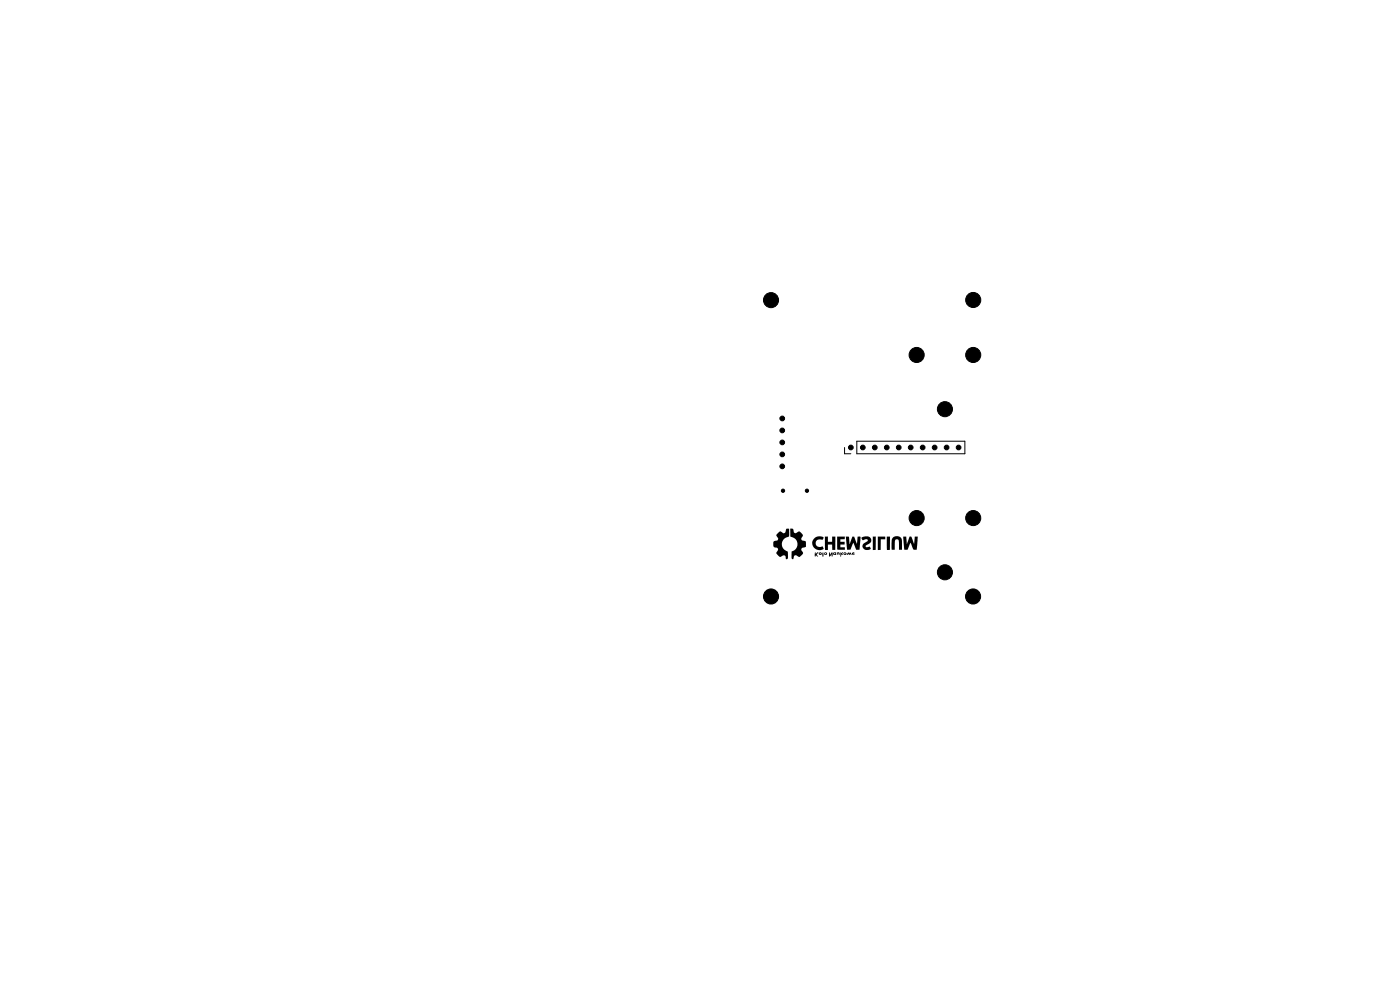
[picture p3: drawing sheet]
<svg xmlns="http://www.w3.org/2000/svg" width="297mm" height="210mm" viewBox="0 0 297 210" stroke-linecap="round" stroke-linejoin="round" font-family="sans-serif">
<g fill="#000">
<path d="M165 113.1l.5-.4 .7 .4h.2l.4-.9h.6v1.6l-1.1 .5-.4 1 .3 1.1 .9 .6 .1 1.4-.3 .2h-.2l-.2-.7-.3-.1-.7 .4-.4-.3-.4-.6 .4-.7-.1-.2-.9-.5v-1l.8-.3 .2-.2-.4-.9zM167.6 112.1l.6 .1 .2 .7 .2 .2 .8-.3a.99 .99 0 0 1 .9 .9l-.3 .5v.3l.9 .4 .1 1.1-.9 .3-.1 .4 .4 .7-.4 .5-.4 .3-.7-.4h-.3l-.3 .8h-.2l-.2-.2v-1.4l1-.6 .3-1a1.51 1.51 0 0 0-1.2-1.5l-.3-.1zM172.9 117.2h.1v.4l.4-.4h.2l-.3 .4 .3 .5-.5-.3-.1 .2h-.1zM172.7 114.2l.7-.4h.8l.5 .2-.3 .5a.88 .88 0 0 0-1.2 .2 .88 .88 0 0 0 .1 1.2 .88 .88 0 0 0 1.2 0l.2 .5-.6 .3-.7-.1-.7-.4-.3-.5-.1-.6zM173.8 117.3l.4-.1v.5h-.4l-.1-.2 .3 .1 .1-.2-.1-.1-.3 .2zM174.5 117.2h.2v.4l-.1 .5zM174.9 117.2h.4l.1 .4-.5 .1-.1-.3 .3 .2 .2-.1-.2-.2-.3 .1zM175 113.8h.6v1.1h.9v-1.1h.7v2.9h-.6l-.1-1.2h-.9v1.2l-.6-.1zM175.9 117.2h.1l.1 .5 .3-.5h.2v.8h-.2v-.4l-.3 .4h-.2zM176.8 117.2h.6v.5h-.6l-.1-.3 .3 .2 .2-.2-.2-.1-.3 .1zM177.6 117.2h.5v.5h-.2l-.1-.4-.2 .4zM178.3 117.2l.1 .2 .5-.2-.2 .3 .1 .2-.3-.1-.1 .5z"/>
<path d="M177.6 113.8h1.6v.6h-.9v.5h.9v.6h-.9v.6h.9v.5h-1.6zM179 117.3l.4-.1 .2 .3-.5 .2-.2-.3 .3 .2 .2-.2-.2-.1-.3 .1zM179.9 117.2l.2 .2 .3-.2 .3 .5-.4-.2-.1 .2-.2-.3-.3 .3zM179.4 113.8l.7 .1 .2 1.5 .5-1.6h.4l.6 1.6 .1-1.6h.6l-.2 2.8h-.7l-.6-1.5-.6 1.5h-.7zM180.8 117.3l.4-.1-.2 .2 .3 .1-.1 .2h-.4v-.1h.3h-.3zM182.8 114l1.1-.2 .8 .3 .1 .4v.5l-1.2 .9 .3 .2 .6-.1 .2 .5-.9 .2-.7-.4-.1-.4 .1-.4 .9-.7 .1-.2-.3-.2-.8 .2zM185.2 113.8h.6v2.9h-.6zM186.2 113.8h1.6v.6h-.9l-.1 2.3h-.6zM188.1 113.8h.7v2.9l-.6-.1zM189.4 114a1.15 1.15 0 0 1 1.5-.1 1.15 1.15 0 0 1 .5 1.3v1.4h-.7v-1.4a.51 .51 0 0 0 0-.6 .51 .51 0 0 0-.6-.2l-.3 .4v1.8h-.6a3.5 3.5 0 0 1 .2-2.5zM191.6 113.8h.6l.2 1.7 .6-1.7 .4 .1 .5 1.5 .2-1.6h.6l-.2 2.8-.7-.1-.6-1.4-.7 1.5h-.7z"/>
</g>
<path d="M179.2 94.9v1.4h1.3M181.8 93.6h22.9v2.7h-22.9z" fill="none" stroke="#000" stroke-width=".21"/>
<g fill="#000" stroke="#000" stroke-width=".21">
<circle cx="163.6" cy="63.7" r="1.6"/>
<circle cx="194.5" cy="75.3" r="1.6"/>
<circle cx="206.5" cy="75.3" r="1.6"/>
<circle cx="206.5" cy="63.6" r="1.6"/>
<circle cx="165.9" cy="96.4" r=".5"/>
<circle cx="165.9" cy="98.9" r=".5"/>
<circle cx="165.9" cy="88.8" r=".5"/>
<circle cx="165.9" cy="93.9" r=".5"/>
<circle cx="165.9" cy="91.3" r=".5"/>
<circle cx="180.5" cy="94.9" r=".5"/>
<circle cx="183" cy="94.9" r=".5"/>
<circle cx="185.6" cy="94.9" r=".5"/>
<circle cx="188.1" cy="94.9" r=".5"/>
<circle cx="190.7" cy="94.9" r=".5"/>
<circle cx="193.2" cy="94.9" r=".5"/>
<circle cx="195.7" cy="94.9" r=".5"/>
<circle cx="198.3" cy="94.9" r=".5"/>
<circle cx="200.5" cy="86.8" r="1.6"/>
<circle cx="200.8" cy="94.9" r=".5"/>
<circle cx="203.4" cy="94.9" r=".5"/>
<circle cx="166.1" cy="104.1" r=".35"/>
<circle cx="171.2" cy="104.1" r=".35"/>
<circle cx="194.5" cy="109.9" r="1.6"/>
<circle cx="206.5" cy="109.9" r="1.6"/>
<circle cx="163.6" cy="126.5" r="1.6"/>
<circle cx="200.5" cy="121.4" r="1.6"/>
<circle cx="206.4" cy="126.5" r="1.6"/>
</g>
</svg>
